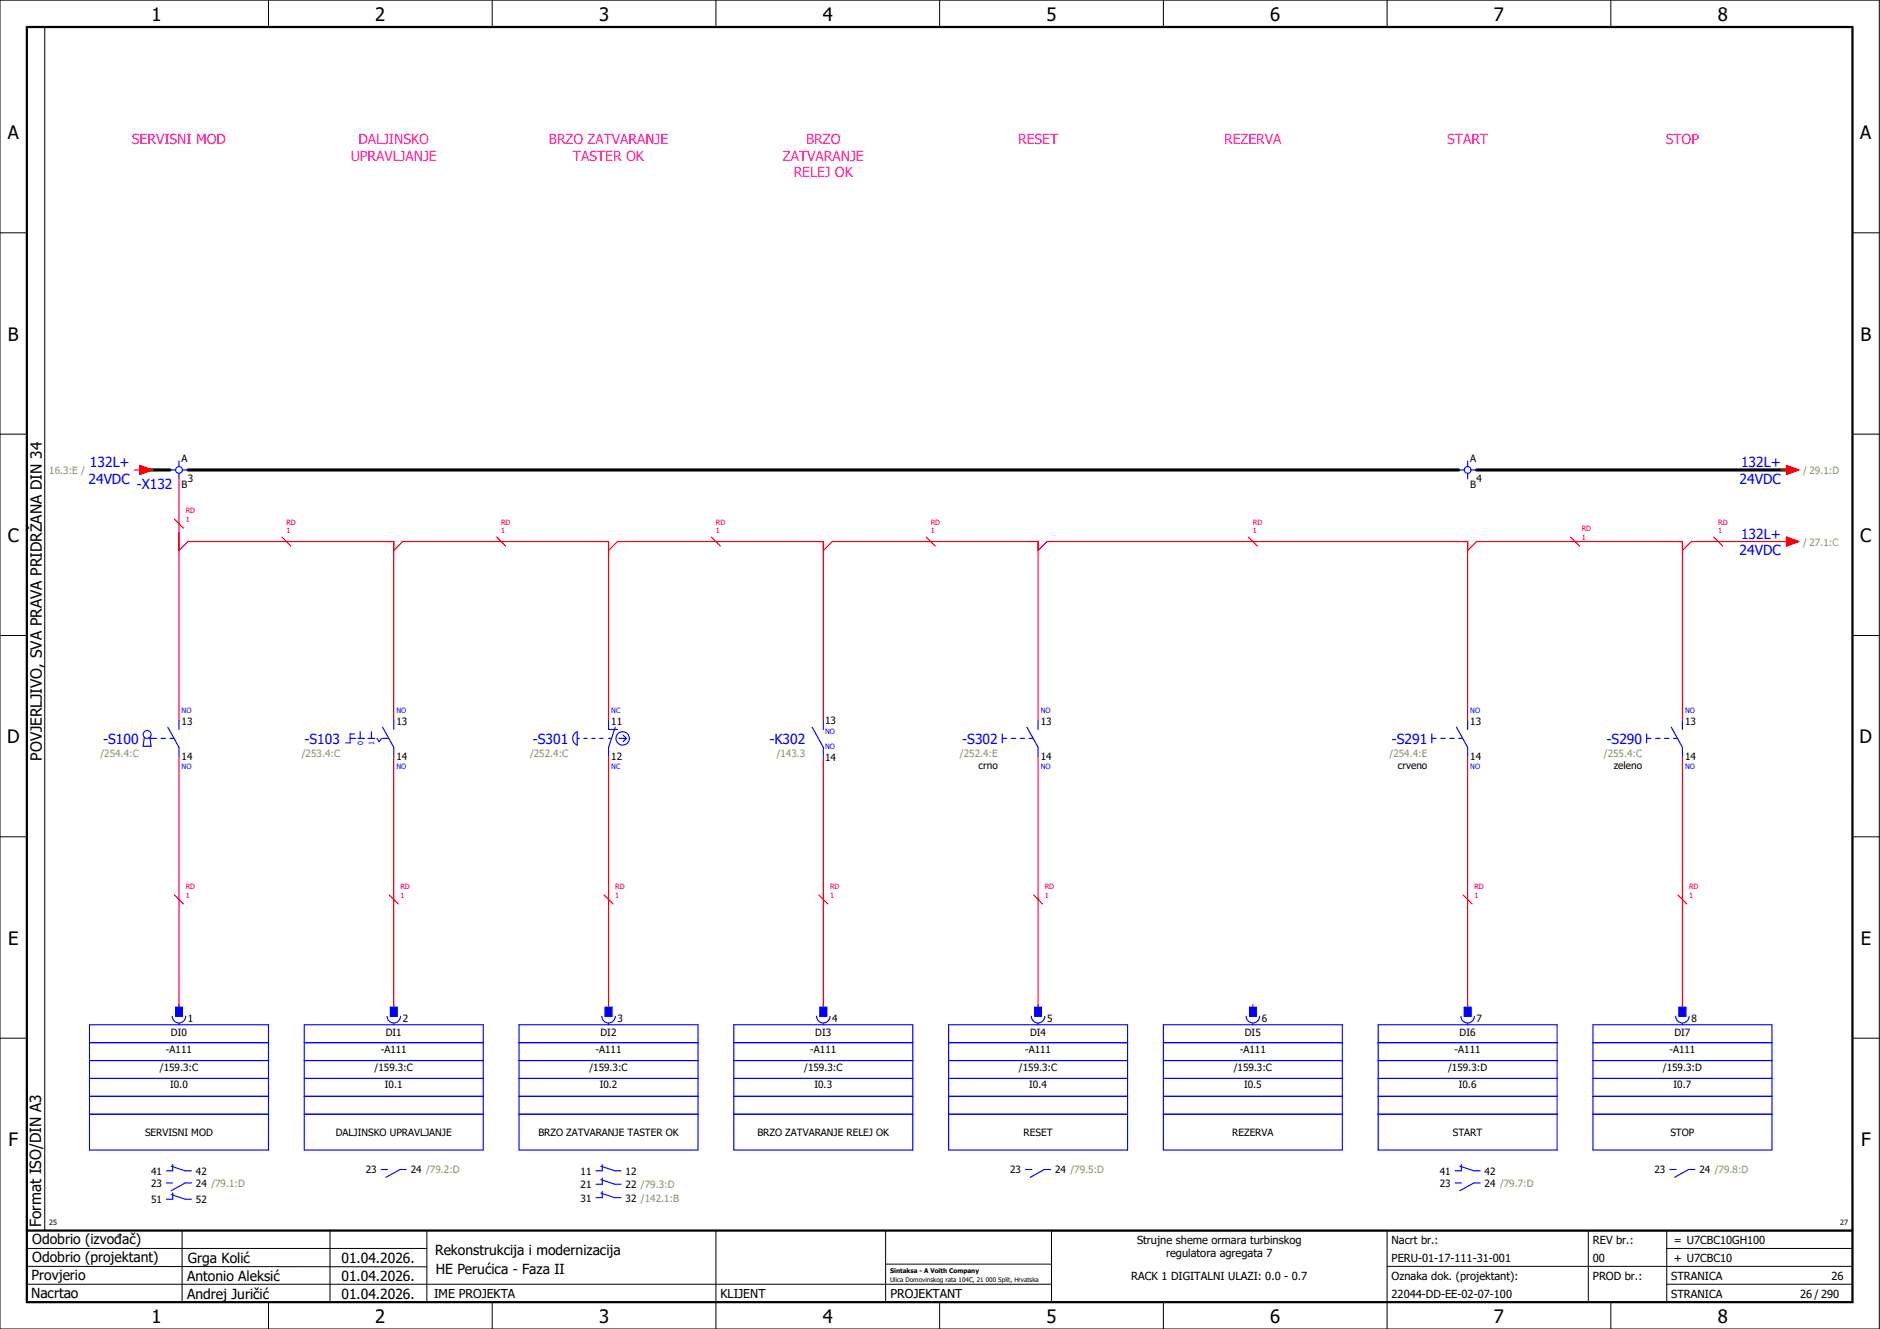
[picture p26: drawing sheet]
<svg xmlns="http://www.w3.org/2000/svg" width="420mm" height="297mm" viewBox="0 0 420 297" stroke-linecap="round" stroke-linejoin="round" font-family="sans-serif">
<defs><g id="words">
<g font-size="4.1">
<text x="33.9" y="4.7">1</text>
<text x="83.9" y="4.7">2</text>
<text x="133.9" y="4.7">3</text>
<text x="183.9" y="4.7">4</text>
<text x="233.9" y="4.7">5</text>
<text x="283.9" y="4.7">6</text>
<text x="333.9" y="4.7">7</text>
<text x="383.9" y="4.7">8</text>
<text x="1.8" y="31.2">A</text>
<text x="415.8" y="31.2">A</text>
<text x="1.8" y="76.2">B</text>
<text x="415.8" y="76.2">B</text>
<text x="1.8" y="121.2">C</text>
<text x="415.8" y="121.2">C</text>
<text x="1.6" y="166.2">D</text>
<text x="415.6" y="166.2">D</text>
<text x="1.8" y="211.2">E</text>
<text x="415.8" y="211.2">E</text>
<text x="1.9" y="256.2">F</text>
<text x="415.9" y="256.2">F</text>
<text x="33.9" y="295.7">1</text>
<text x="83.9" y="295.7">2</text>
<text x="133.9" y="295.7">3</text>
<text x="183.9" y="295.7">4</text>
<text x="233.9" y="295.7">5</text>
<text x="283.9" y="295.7">6</text>
<text x="333.9" y="295.7">7</text>
<text x="383.9" y="295.7">8</text>
</g>
<g font-size="3.4">
<text x="9.4" y="170" transform="rotate(-90 9.4 170)">POVJERLJIVO, SVA PRAVA PRIDRŽANA DIN 34</text>
<text x="9.2" y="274.3" transform="rotate(-90 9.2 274.3)">Format ISO/DIN A3</text>
</g>
<g font-size="3.1" fill="#f0f">
<text x="29.5" y="32.1">SERVISNI MOD</text>
<text x="78.4" y="35.9">UPRAVLJANJE</text>
<text x="80.1" y="32.1">DALJINSKO</text>
<text x="122.7" y="32.1">BRZO ZATVARANJE</text>
<text x="128.1" y="35.9">TASTER OK</text>
<text x="175" y="35.9">ZATVARANJE</text>
<text x="180.2" y="32.1">BRZO</text>
<text x="227.5" y="32.1">RESET</text>
<text x="273.6" y="32.1">REZERVA</text>
<text x="323.4" y="32.1">START</text>
<text x="372.3" y="32.1">STOP</text>
<text x="177.4" y="39.6">RELEJ OK</text>
</g>
<g font-size="3.1" fill="#00f">
<text x="20.1" y="104.4">132L+</text>
<text x="389.1" y="104.4">132L+</text>
<text x="19.8" y="108.1">24VDC</text>
<text x="30.5" y="109.3">-X132</text>
<text x="388.8" y="108.1">24VDC</text>
<text x="388.8" y="124.1">24VDC</text>
<text x="389.1" y="120.4">132L+</text>
<text x="23.1" y="166.3">-S100</text>
<text x="68.1" y="166.3">-S103</text>
<text x="119.1" y="166.3">-S301</text>
<text x="172" y="166.3">-K302</text>
<text x="215.1" y="166.3">-S302</text>
<text x="311.1" y="166.3">-S291</text>
<text x="359.1" y="166.3">-S290</text>
</g>
<g font-size="3.1">
<text x="7.2" y="278.1">Odobrio (izvođač)</text>
<text x="97.2" y="280.5">Rekonstrukcija i modernizacija</text>
<text x="7.1" y="286.1">Provjerio</text>
<text x="7.2" y="282.1">Odobrio (projektant)</text>
<text x="41.8" y="286.2">Antonio Aleksić</text>
<text x="42" y="282.3">Grga Kolić</text>
<text x="76.3" y="282.3">01.04.2026.</text>
<text x="76.3" y="286.3">01.04.2026.</text>
<text x="97.4" y="284.8">HE Perućica - Faza II</text>
<text x="6.9" y="290">Nacrtao</text>
<text x="41.8" y="290.3">Andrej Juričić</text>
<text x="76.3" y="290.3">01.04.2026.</text>
</g>
<g font-size="2.7">
<text x="97" y="290.1">IME PROJEKTA</text>
<text x="161" y="290.1">KLIJENT</text>
<text x="199" y="290.1">PROJEKTANT</text>
</g>
<g font-size="2.5">
<text x="254.1" y="278">Strujne sheme ormara turbinskog</text>
<text x="260.6" y="281">regulatora agregata 7</text>
<text x="311" y="278">Nacrt br.:</text>
<text x="356" y="278">REV br.:</text>
<text x="374.1" y="278">= U7CBC10GH100</text>
<text x="252.8" y="286">RACK 1 DIGITALNI ULAZI: 0.0 - 0.7</text>
<text x="311" y="286">Oznaka dok. (projektant):</text>
<text x="311" y="282">PERU-01-17-111-31-001</text>
<text x="356" y="286">PROD br.:</text>
<text x="356" y="282">00</text>
<text x="373.5" y="286">STRANICA</text>
<text x="374.1" y="282.1">+ U7CBC10</text>
<text x="409.3" y="286">26</text>
<text x="311" y="290">22044-DD-EE-02-07-100</text>
<text x="373.5" y="290">STRANICA</text>
<text x="402.3" y="290">26 / 290</text>
</g>
<g font-size="2.2" fill="#7ca552">
<text x="11" y="105.9">16.3:E /</text>
<text x="403" y="105.9">/ 29.1:D</text>
<text x="403" y="121.9">/ 27.1:C</text>
<text x="22.5" y="169.2">/254.4:C</text>
<text x="67.5" y="169.2">/253.4:C</text>
<text x="118.5" y="169.2">/252.4:C</text>
<text x="173.6" y="169.2">/143.3</text>
<text x="214.5" y="169.2">/252.4:E</text>
<text x="310.5" y="169.2">/254.4:E</text>
<text x="358.5" y="169.2">/255.4:C</text>
</g>
<g font-size="2.2">
<text x="40.6" y="103.2">A</text>
<text x="42" y="107.7">3</text>
<text x="328.6" y="103.2">A</text>
<text x="330" y="107.7">4</text>
<text x="40.6" y="109.1">B</text>
<text x="328.6" y="109.1">B</text>
<text x="40.6" y="162">13</text>
<text x="88.6" y="162">13</text>
<text x="136.6" y="162">11</text>
<text x="184.4" y="161.9">13</text>
<text x="232.6" y="162">13</text>
<text x="328.6" y="162">13</text>
<text x="376.6" y="162">13</text>
<text x="40.6" y="169.9">14</text>
<text x="88.6" y="169.9">14</text>
<text x="136.6" y="169.9">12</text>
<text x="184.4" y="170">14</text>
<text x="218.7" y="171.9">crno</text>
<text x="232.6" y="169.9">14</text>
<text x="312.4" y="171.9">crveno</text>
<text x="328.6" y="169.9">14</text>
<text x="360.7" y="171.9">zeleno</text>
<text x="376.6" y="169.9">14</text>
<text x="38.2" y="231.5">DI0</text>
<text x="42" y="228.4">1</text>
<text x="86.2" y="231.5">DI1</text>
<text x="90" y="228.4">2</text>
<text x="134.2" y="231.5">DI2</text>
<text x="138" y="228.4">3</text>
<text x="182.2" y="231.5">DI3</text>
<text x="186" y="228.4">4</text>
<text x="230.2" y="231.5">DI4</text>
<text x="234" y="228.4">5</text>
<text x="278.2" y="231.5">DI5</text>
<text x="282" y="228.4">6</text>
<text x="326.2" y="231.5">DI6</text>
<text x="330" y="228.4">7</text>
<text x="374.2" y="231.5">DI7</text>
<text x="378" y="228.4">8</text>
<text x="35.7" y="239.3">/159.3:C</text>
<text x="37.1" y="235.3">-A111</text>
<text x="83.7" y="239.3">/159.3:C</text>
<text x="85.1" y="235.3">-A111</text>
<text x="131.7" y="239.3">/159.3:C</text>
<text x="133.1" y="235.3">-A111</text>
<text x="179.7" y="239.3">/159.3:C</text>
<text x="181.1" y="235.3">-A111</text>
<text x="227.7" y="239.3">/159.3:C</text>
<text x="229.1" y="235.3">-A111</text>
<text x="275.7" y="239.3">/159.3:C</text>
<text x="277.1" y="235.3">-A111</text>
<text x="323.6" y="239.3">/159.3:D</text>
<text x="325.1" y="235.3">-A111</text>
<text x="371.6" y="239.3">/159.3:D</text>
<text x="373.1" y="235.3">-A111</text>
<text x="38" y="243.3">I0.0</text>
<text x="86" y="243.3">I0.1</text>
<text x="134" y="243.3">I0.2</text>
<text x="182" y="243.3">I0.3</text>
<text x="230" y="243.3">I0.4</text>
<text x="278" y="243.3">I0.5</text>
<text x="326" y="243.3">I0.6</text>
<text x="374" y="243.3">I0.7</text>
<text x="32.4" y="253.9">SERVISNI MOD</text>
<text x="75.1" y="253.9">DALJINSKO UPRAVLJANJE</text>
<text x="120.3" y="253.9">BRZO ZATVARANJE TASTER OK</text>
<text x="169.3" y="253.9">BRZO ZATVARANJE RELEJ OK</text>
<text x="228.8" y="253.9">RESET</text>
<text x="275.4" y="253.9">REZERVA</text>
<text x="324.7" y="253.9">START</text>
<text x="373.3" y="253.9">STOP</text>
<text x="33.8" y="262.6">41</text>
<text x="43.8" y="262.6">42</text>
<text x="81.8" y="262.3">23</text>
<text x="91.8" y="262.3">24 /79.2:D</text>
<text x="129.8" y="262.6">11</text>
<text x="139.8" y="262.6">12</text>
<text x="225.8" y="262.3">23</text>
<text x="235.8" y="262.3">24 /79.5:D</text>
<text x="321.8" y="262.6">41</text>
<text x="331.8" y="262.6">42</text>
<text x="369.8" y="262.3">23</text>
<text x="379.8" y="262.3">24 /79.8:D</text>
<text x="33.8" y="265.3">23</text>
<text x="33.8" y="268.9">51</text>
<text x="43.8" y="265.3">24 /79.1:D</text>
<text x="43.8" y="268.9">52</text>
<text x="129.8" y="265.6">21</text>
<text x="129.8" y="268.6">31</text>
<text x="139.8" y="265.6">22 /79.3:D</text>
<text x="139.8" y="268.6">32 /142.1:B</text>
<text x="321.8" y="265.3">23</text>
<text x="331.8" y="265.3">24 /79.7:D</text>
</g>
<g font-size="1.6" fill="#f00">
<text x="41.5" y="116.7">1</text>
<text x="41.5" y="114.8">RD</text>
<text x="64" y="119.2">1</text>
<text x="64" y="117.3">RD</text>
<text x="112" y="119.2">1</text>
<text x="112" y="117.3">RD</text>
<text x="160" y="119.2">1</text>
<text x="160" y="117.3">RD</text>
<text x="208" y="119.2">1</text>
<text x="208" y="117.3">RD</text>
<text x="280" y="119.2">1</text>
<text x="280" y="117.3">RD</text>
<text x="353.5" y="118.8">RD</text>
<text x="384" y="119.2">1</text>
<text x="384" y="117.3">RD</text>
<text x="353.5" y="120.7">1</text>
<text x="41.5" y="200.7">1</text>
<text x="41.5" y="198.8">RD</text>
<text x="89.5" y="200.7">1</text>
<text x="89.5" y="198.8">RD</text>
<text x="137.5" y="200.7">1</text>
<text x="137.5" y="198.8">RD</text>
<text x="185.5" y="200.7">1</text>
<text x="185.5" y="198.8">RD</text>
<text x="233.5" y="200.7">1</text>
<text x="233.5" y="198.8">RD</text>
<text x="329.5" y="200.7">1</text>
<text x="329.5" y="198.8">RD</text>
<text x="377.5" y="200.7">1</text>
<text x="377.5" y="198.8">RD</text>
</g>
<g font-size="1.6" fill="#00f">
<text x="40.6" y="159.4">NO</text>
<text x="88.6" y="159.4">NO</text>
<text x="136.6" y="159.4">NC</text>
<text x="232.6" y="159.4">NO</text>
<text x="328.6" y="159.4">NO</text>
<text x="376.6" y="159.4">NO</text>
<text x="81.1" y="166.4" transform="rotate(-90 81.1 166.4)">0</text>
<text x="83.6" y="166.4" transform="rotate(-90 83.6 166.4)">1</text>
<text x="184.4" y="164">NO</text>
<text x="184.4" y="167.4">NO</text>
<text x="40.6" y="172">NO</text>
<text x="88.6" y="172">NO</text>
<text x="136.6" y="172">NC</text>
<text x="232.6" y="172">NO</text>
<text x="328.6" y="172">NO</text>
<text x="376.6" y="172">NO</text>
</g>
<g font-size="1.6">
<text x="11" y="273.7">25</text>
<text x="411.2" y="273.7">27</text>
</g>
<g font-size="1.4">
<text x="198.9" y="284.4">Sintaksa - A Voith Company</text>
<text x="198.9" y="286.4">Ulica Domovinskog rata 104C, 21 000 Split, Hrvatska</text>
</g>
</g></defs>
<g fill="none" stroke="#000" stroke-width=".22">
<path d="M0 0h420v297h-420zM10 6v269M60 0v6M110 0v6M160 0v6M210 0v6M260 0v6M310 0v6M360 0v6M0 52h6M414 52h6M0 97h6"/>
<path d="M414 97h6M0 142h6M414 142h6M414 176.3v87.4M0 187h6M414 187h6M0 232h6M414 232h6M6 279h89.4M40.7 275v16M73.7 274.9v16M95.4 275.1v16"/>
<path d="M160 275v22M197.9 275.1v16M310 275v22M355 275v16M372.5 279h41.5M372.5 275v16M414 275h-179v16M6 283l89.4 .1M6 287h229M60 291v6M110 291v6M197.9 282.5h37.1"/>
<path d="M210 291v6M260 291v6M310 283h104M360 291v6M372.5 287h41.5"/>
</g>
<path d="M6 6h408v285h-408zM6 275h408" fill="none" stroke="#000" stroke-width=".5"/>
<g fill="none" stroke="#f00" stroke-width=".25">
<path d="M30 105h1.3M31.3 104l2.7 1-2.7 1zM39 116l2 2M40 107v54M398 105h1.2M399.2 104l2.8 1-2.8 1zM40 123l2-2h46v40M63 120l2 2M88 123l2-2h46v40M111 120l2 2M136 123l2-2h46v40M159 120l2 2"/>
<path d="M184 123l2-2h46v40M207 120l2 2M232 123l2-2h94v40M279 120l2 2M328 123l2-2h46v40M351 120l2 2M383 120l2 2M399.2 120l2.8 1-2.8 1zM400 121h-22l-2 2M40 169v56M88 169v56M136 169v56"/>
<path d="M184 169v56M232 169v56M328 169v56M376 169v56M39 200l2 2M87 200l2 2M135 200l2 2M183 200l2 2M231 200l2 2M327 200l2 2M375 200l2 2M280 224.5v.5"/>
</g>
<path d="M32 105h6M42 105h284M330 105h70" fill="none" stroke="#000" stroke-width=".7"/>
<g fill="none" stroke="#00f" stroke-width=".25">
<path d="M38 105h1.3M40 103v1.3M40 105.8v1.2M40.8 105h1.2M326 105h1.3M328 103v1.3M328 105.8v1.2M328.8 105h1.2M32.3 164.8l-.3 2h1.8l-.3-2M33.6 165h1.4M36 165h1M37.5 162.5l2.5 4.5v2"/>
<path d="M38 165h.9M40 161v2M78.2 165h1.3M79.3 164h-1.1v2h-1M80 165h1.5M80.5 163.5v1.5M82.3 165h1.5M83 163.5v1.5M84.3 165l.4 .8 .6-.8M85.5 165h1.4M85.5 162.5l2.5 4.5v2M88 161v2"/>
<path d="M128.3 164l.7-.5v3a1.61 1.61 0 0 1-.7-2.5zM129 165h.5M130.5 165h.7M132.3 165h.7M134 165h.8M136 165h.6M136 161v2h2M137.5 162.5l-1.5 4.5v2M138.3 165h1.7M139.2 164.3l.8 .7M140 165l-.8 .8M181.5 162.5l2.5 4.5v2"/>
<path d="M184 161v2M224 165h1M224 164v2M226 165h1M228 165h1M229.5 162.5l2.5 4.5v2M230 165h.9M232 161v2M320 165h1M320 164v2M322 165h1M324 165h1"/>
<path d="M325.5 162.5l2.5 4.5v2M326 165h.9M328 161v2M368 165h1M368 164v2M370 165h1M372 165h1M373.5 162.5l2.5 4.5v2M374 165h.9M376 161v2M20 237h40M20 229h40v28h-40z"/>
<path d="M20 233h40M38.5 227.1a1.5 1.5 0 0 0 1.5 1.5 1.5 1.5 0 0 0 1.5-1.5M39.3 225.1h1.5v2h-1.5zM40 228.7v.3M68 237h40M68 233h40M68 229h40v28h-40zM86.5 227.1a1.5 1.5 0 0 0 1.5 1.5 1.5 1.5 0 0 0 1.5-1.5M87.3 225.1h1.5v2h-1.5zM88 228.7v.3M116 237h40M116 233h40"/>
<path d="M116 229h40v28h-40zM134.5 227.1a1.5 1.5 0 0 0 1.5 1.5 1.5 1.5 0 0 0 1.5-1.5M135.3 225.1h1.5v2h-1.5zM136 228.7v.3M164 237h40M164 233h40M164 229h40v28h-40zM182.5 227.1a1.5 1.5 0 0 0 1.5 1.5 1.5 1.5 0 0 0 1.5-1.5M183.3 225.1h1.5v2h-1.5zM184 228.7v.3M212 237h40M212 233h40"/>
<path d="M212 229h40v28h-40zM230.5 227.1a1.5 1.5 0 0 0 1.5 1.5 1.5 1.5 0 0 0 1.5-1.5M231.3 225.1h1.5v2h-1.5zM232 228.7v.3M260 237h40M260 233h40M260 229h40v28h-40zM278.5 227.1a1.5 1.5 0 0 0 1.5 1.5 1.5 1.5 0 0 0 1.5-1.5M279.3 225.1h1.5v2h-1.5zM280 228.7v.3M308 237h40M308 233h40"/>
<path d="M308 229h40v28h-40zM326.5 227.1a1.5 1.5 0 0 0 1.5 1.5 1.5 1.5 0 0 0 1.5-1.5M327.3 225.1h1.5v2h-1.5zM328 228.7v.3M356 237h40M356 233h40M356 229h40v28h-40zM374.5 227.1a1.5 1.5 0 0 0 1.5 1.5 1.5 1.5 0 0 0 1.5-1.5M375.2 225.1h1.5v2h-1.5zM376 228.7v.3M20 249h40M20 245h40"/>
<path d="M20 241h40M68 249h40M68 245h40M68 241h40M116 249h40M116 245h40M116 241h40M164 249h40M164 245h40M164 241h40M212 249h40M212 245h40"/>
<path d="M212 241h40M260 249h40M260 245h40M260 241h40M308 249h40M308 245h40M308 241h40M356 249h40M356 245h40M356 241h40M37.2 264.4h1.4M38.3 260.6l3.1 1.1h1.4"/>
<path d="M38.3 267l3.1 1h1.4M38.6 260.3v1.4h-1.4M38.6 266.6v1.4h-1.4M42.8 264.4h-1.4l-3.1 1.7M85.2 261.4h1.4M90.8 261.4h-1.4l-3.1 1.7M134.3 260.6l3.1 1.1h1.4M134.3 263.6l3.1 1.1h1.4M134.3 266.6l3.1 1.1h1.4M134.6 260.3v1.4h-1.4M134.6 263.3v1.4h-1.4M134.6 266.3v1.4h-1.4"/>
<path d="M229.2 261.4h1.4M234.8 261.4h-1.4l-3.1 1.7M325.2 264.4h1.4M326.3 260.6l3.1 1.1h1.4M326.6 260.3v1.4h-1.4M330.8 264.4h-1.4l-3.1 1.7M373.2 261.4h1.4M378.8 261.4h-1.4l-3.1 1.7"/>
<circle cx="40" cy="105" r=".75"/>
<circle cx="328" cy="105" r=".75"/>
<circle cx="32.9" cy="164.2" r=".88"/>
<circle cx="139.2" cy="165" r="1.5"/>
</g>
<g fill="#00f" stroke="#00f" stroke-width=".22">
<path d="M39.3 225.1h1.5v2h-1.5z"/>
<path d="M87.3 225.1h1.5v2h-1.5z"/>
<path d="M135.3 225.1h1.5v2h-1.5z"/>
<path d="M183.3 225.1h1.5v2h-1.5z"/>
<path d="M231.3 225.1h1.5v2h-1.5z"/>
<path d="M279.3 225.1h1.5v2h-1.5z"/>
<path d="M327.3 225.1h1.5v2h-1.5z"/>
<path d="M375.2 225.1h1.5v2h-1.5z"/>
</g>
<g fill="#f00" stroke="#f00" stroke-width=".22">
<path d="M31.3 104l2.7 1-2.7 1z"/>
<path d="M399.2 104l2.8 1-2.8 1z"/>
<path d="M399.2 120l2.8 1-2.8 1z"/>
</g>
<use href="#words"/>
</svg>
